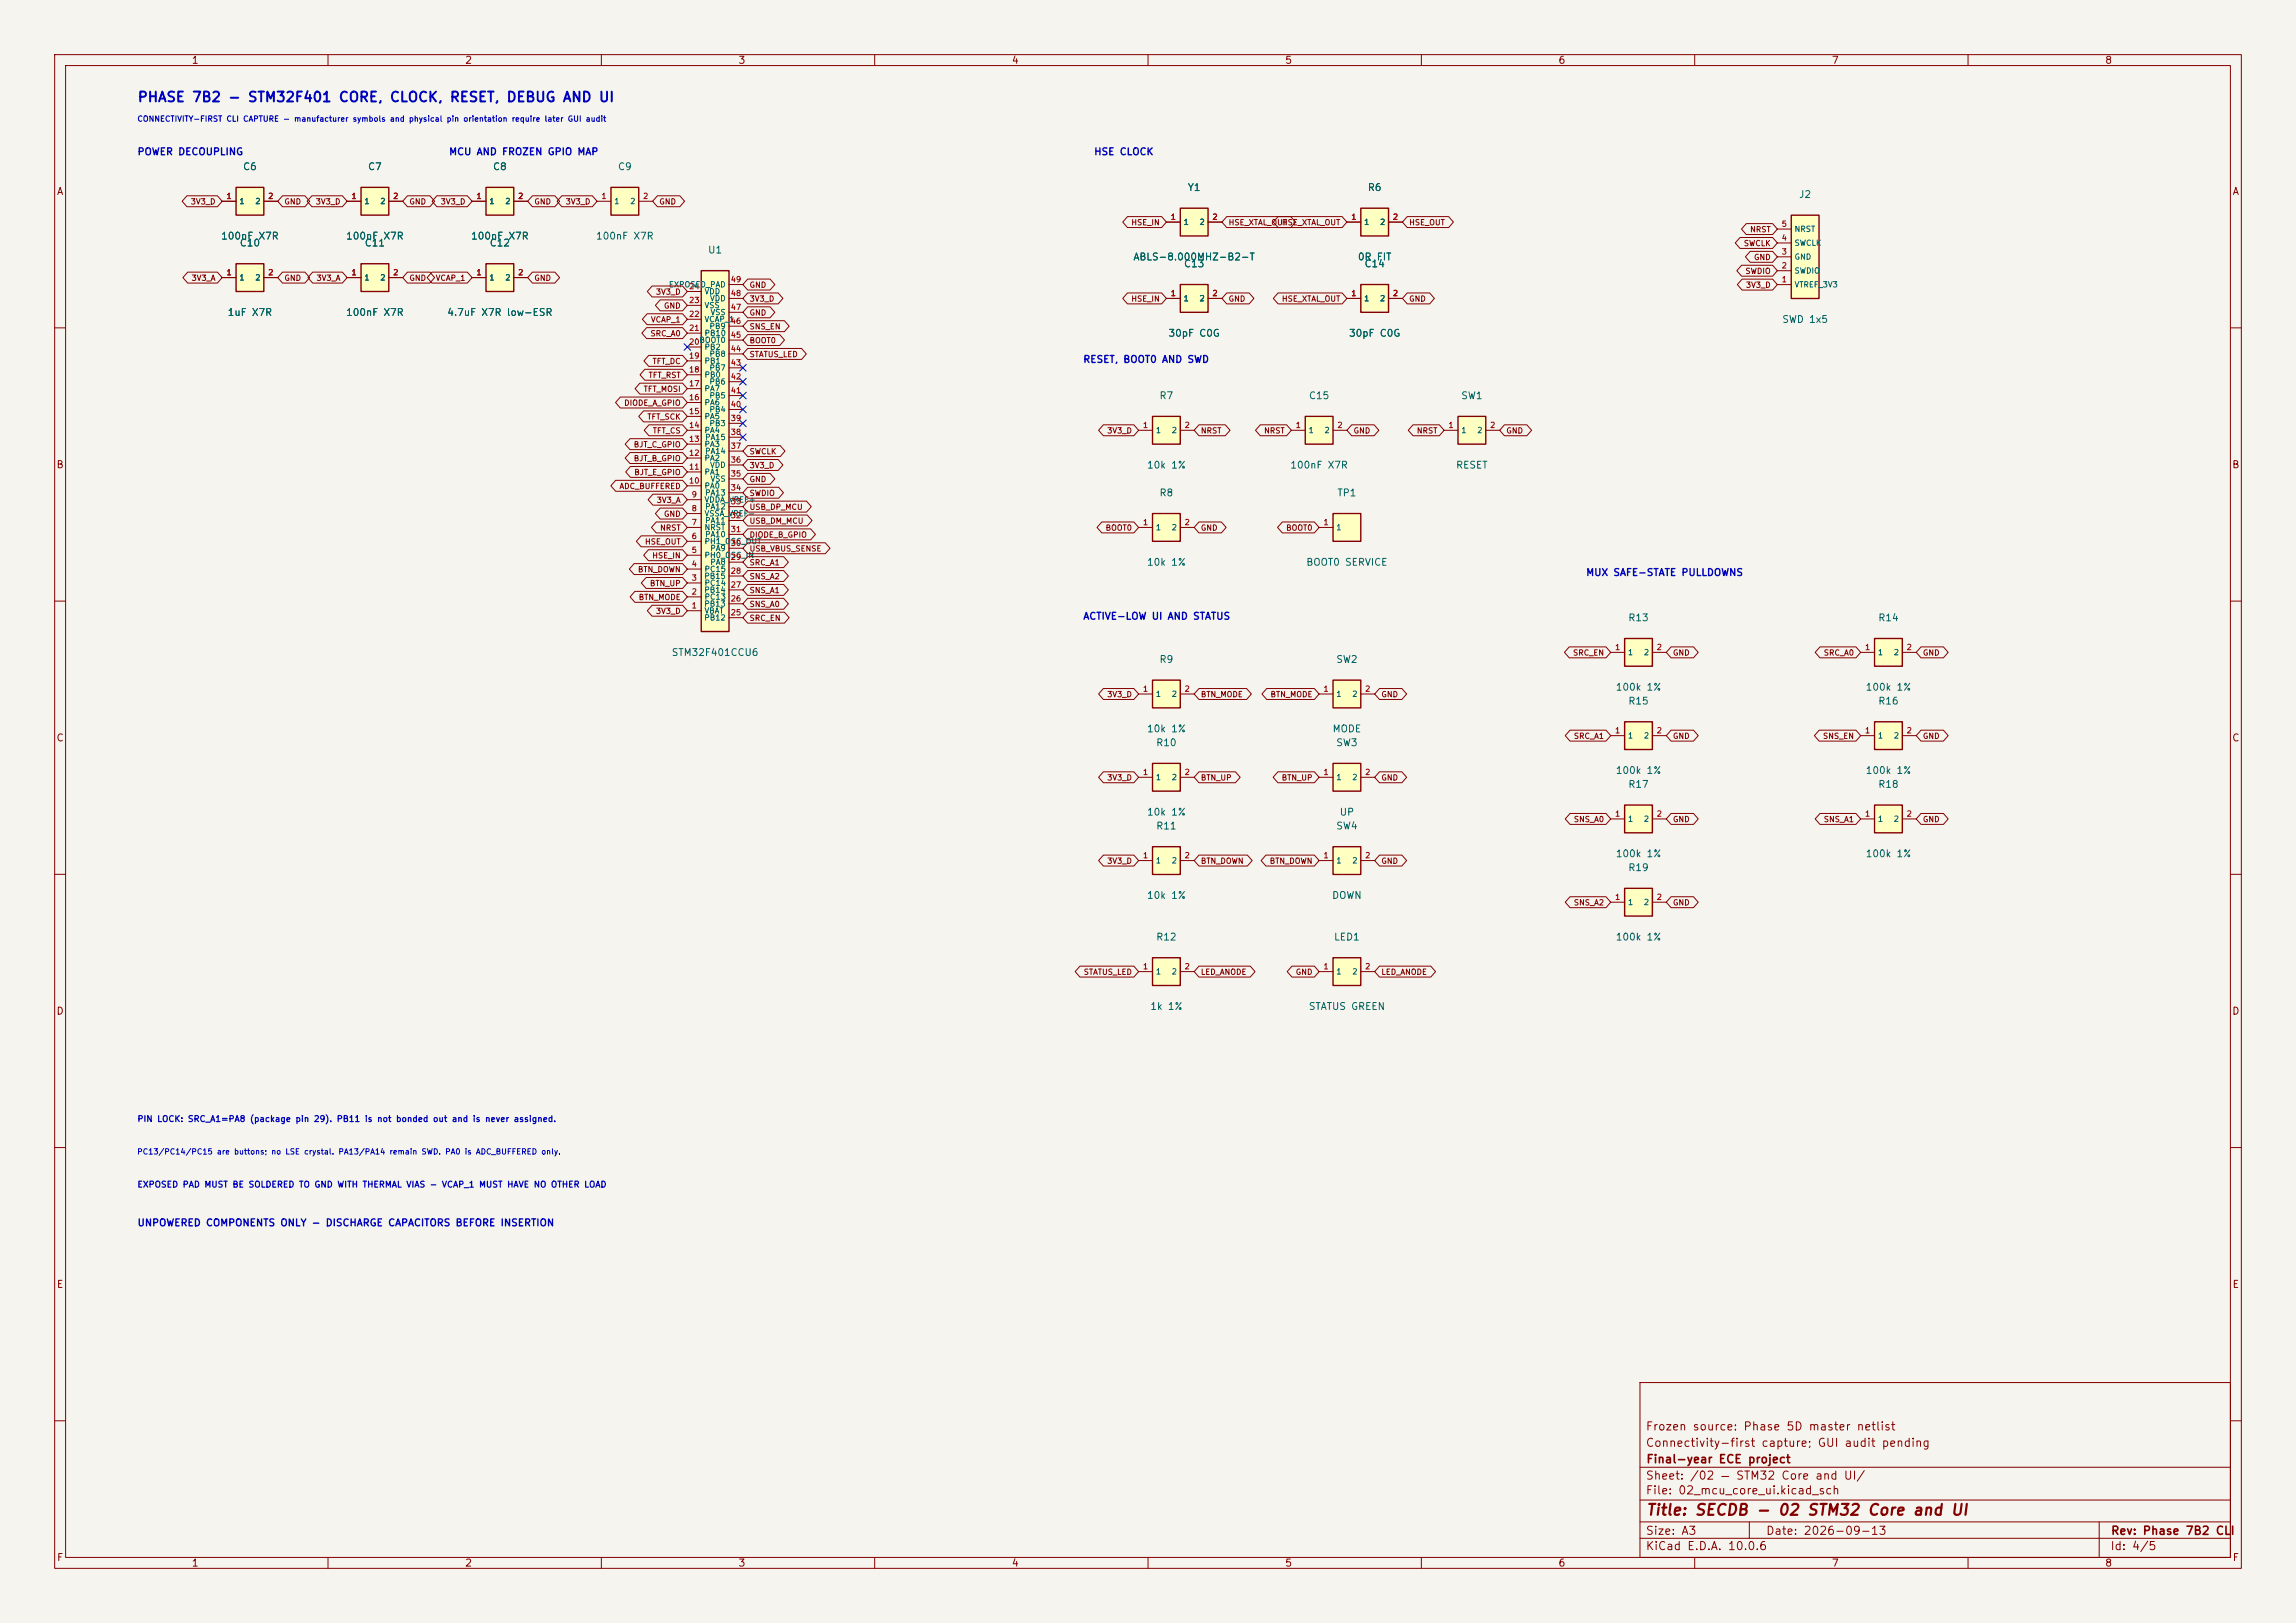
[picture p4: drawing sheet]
<svg xmlns="http://www.w3.org/2000/svg" width="420mm" height="297mm" viewBox="0 0 420 297" stroke-linecap="round" stroke-linejoin="round" font-family="sans-serif">
<defs><g id="words">
<text font-size="2" fill="#840000" x="301" y="277.8">Title: SECDB - 02 STM32 Core and UI</text>
<text font-size="1.8" fill="#0000c2" x="25.1" y="19.1">PHASE 7B2 - STM32F401 CORE, CLOCK, RESET, DEBUG AND UI</text>
<g font-size="1.5" fill="#840000">
<text x="300.9" y="262.1">Frozen source: Phase 5D master netlist</text>
<text x="300.9" y="265.1">Connectivity-first capture; GUI audit pending</text>
<text x="301" y="268.1">Final-year ECE project</text>
<text x="300.9" y="273.8">File: 02_mcu_core_ui.kicad_sch</text>
<text x="300.9" y="271.1">Sheet: /02 — STM32 Core and UI/</text>
<text x="300.9" y="281.2">Size: A3</text>
<text x="322.9" y="281.2">Date: 2026-09-13</text>
<text x="386" y="281.2">Rev: Phase 7B2 CLI</text>
<text x="300.9" y="284">KiCad E.D.A. 10.0.6</text>
<text x="385.9" y="284">Id: 4/5</text>
</g>
<g font-size="1.3" fill="#840000">
<text x="35" y="12">1</text>
<text x="85" y="12">2</text>
<text x="135" y="12">3</text>
<text x="185" y="12">4</text>
<text x="235" y="12">5</text>
<text x="285" y="12">6</text>
<text x="335" y="12">7</text>
<text x="385" y="12">8</text>
<text x="10.3" y="36">A</text>
<text x="408.3" y="36">A</text>
<text x="10.2" y="86">B</text>
<text x="408.2" y="86">B</text>
<text x="10.2" y="136">C</text>
<text x="408.2" y="136">C</text>
<text x="10.2" y="186">D</text>
<text x="408.2" y="186">D</text>
<text x="10.3" y="236">E</text>
<text x="408.3" y="236">E</text>
<text x="10.3" y="286">F</text>
<text x="35" y="287">1</text>
<text x="85" y="287">2</text>
<text x="135" y="287">3</text>
<text x="185" y="287">4</text>
<text x="235" y="287">5</text>
<text x="285" y="287">6</text>
<text x="335" y="287">7</text>
<text x="385" y="287">8</text>
<text x="408.3" y="286">F</text>
</g>
<g font-size="1.3" fill="#0000c2">
<text x="25" y="28.7">POWER DECOUPLING</text>
<text x="82" y="28.7">MCU AND FROZEN GPIO MAP</text>
<text x="200" y="28.7">HSE CLOCK</text>
<text x="198" y="66.7">RESET, BOOT0 AND SWD</text>
<text x="290" y="105.7">MUX SAFE-STATE PULLDOWNS</text>
<text x="198" y="113.7">ACTIVE-LOW UI AND STATUS</text>
<text x="25" y="224.7">UNPOWERED COMPONENTS ONLY - DISCHARGE CAPACITORS BEFORE INSERTION</text>
</g>
<g font-size="1.3" fill="#006464">
<text x="44.4" y="31.4">C6</text>
<text x="67.2" y="31.4">C7</text>
<text x="90.1" y="31.4">C8</text>
<text x="112.9" y="31.4">C9</text>
<text x="217.2" y="35.3">Y1</text>
<text x="250.1" y="35.3">R6</text>
<text x="329" y="36.5">J2</text>
<text x="40.3" y="44.1">100nF X7R</text>
<text x="43.7" y="45.4">C10</text>
<text x="63.2" y="44.1">100nF X7R</text>
<text x="66.6" y="45.4">C11</text>
<text x="86.1" y="44.1">100nF X7R</text>
<text x="89.5" y="45.4">C12</text>
<text x="108.9" y="44.1">100nF X7R</text>
<text x="129.4" y="46.7">U1</text>
<text x="207.2" y="48">ABLS-8.000MHZ-B2-T</text>
<text x="248.3" y="48">0R FIT</text>
<text x="216.5" y="49.2">C13</text>
<text x="249.5" y="49.2">C14</text>
<text x="41.5" y="58.1">1uF X7R</text>
<text x="63.2" y="58.1">100nF X7R</text>
<text x="81.7" y="58.1">4.7uF X7R low-ESR</text>
<text x="325.9" y="59.4">SWD 1x5</text>
<text x="213.6" y="61.9">30pF C0G</text>
<text x="246.6" y="61.9">30pF C0G</text>
<text x="212" y="73.4">R7</text>
<text x="239.3" y="73.4">C15</text>
<text x="267.2" y="73.4">SW1</text>
<text x="209.7" y="86.1">10k 1%</text>
<text x="235.9" y="86.1">100nF X7R</text>
<text x="266.2" y="86.1">RESET</text>
<text x="212" y="91.1">R8</text>
<text x="244.5" y="91.1">TP1</text>
<text x="209.7" y="103.8">10k 1%</text>
<text x="238.8" y="103.8">BOOT0 SERVICE</text>
<text x="297.7" y="114">R13</text>
<text x="343.5" y="114">R14</text>
<text x="122.8" y="120.3">STM32F401CCU6</text>
<text x="212" y="121.6">R9</text>
<text x="244.3" y="121.6">SW2</text>
<text x="295.5" y="126.7">100k 1%</text>
<text x="297.7" y="129.2">R15</text>
<text x="341.2" y="126.7">100k 1%</text>
<text x="343.5" y="129.2">R16</text>
<text x="209.7" y="134.3">10k 1%</text>
<text x="211.4" y="136.9">R10</text>
<text x="243.7" y="134.3">MODE</text>
<text x="244.3" y="136.9">SW3</text>
<text x="295.5" y="141.9">100k 1%</text>
<text x="341.2" y="141.9">100k 1%</text>
<text x="209.7" y="149.6">10k 1%</text>
<text x="245" y="149.6">UP</text>
<text x="297.7" y="144.5">R17</text>
<text x="343.5" y="144.5">R18</text>
<text x="211.4" y="152.1">R11</text>
<text x="244.3" y="152.1">SW4</text>
<text x="295.5" y="157.2">100k 1%</text>
<text x="297.7" y="159.7">R19</text>
<text x="341.2" y="157.2">100k 1%</text>
<text x="209.7" y="164.8">10k 1%</text>
<text x="243.6" y="164.8">DOWN</text>
<text x="211.4" y="172.4">R12</text>
<text x="243.9" y="172.4">LED1</text>
<text x="295.5" y="172.4">100k 1%</text>
<text x="210.3" y="185.1">1k 1%</text>
<text x="239.3" y="185.1">STATUS GREEN</text>
</g>
<g font-size="1.1" fill="#0000c2">
<text x="25" y="205.6">PIN LOCK: SRC_A1=PA8 (package pin 29). PB11 is not bonded out and is never assigned.</text>
<text x="25" y="217.6">EXPOSED PAD MUST BE SOLDERED TO GND WITH THERMAL VIAS - VCAP_1 MUST HAVE NO OTHER LOAD</text>
</g>
<g font-size="1" fill="#0000c2">
<text x="25" y="22.5">CONNECTIVITY-FIRST CLI CAPTURE - manufacturer symbols and physical pin orientation require later GUI audit</text>
<text x="25" y="211.5">PC13/PC14/PC15 are buttons; no LSE crystal. PA13/PA14 remain SWD. PA0 is ADC_BUFFERED only.</text>
</g>
<g font-size="1" fill="#840000">
<text x="34.8" y="37.7">3V3_D</text>
<text x="51.9" y="37.7">GND</text>
<text x="57.7" y="37.7">3V3_D</text>
<text x="74.8" y="37.7">GND</text>
<text x="80.5" y="37.7">3V3_D</text>
<text x="97.6" y="37.7">GND</text>
<text x="103.4" y="37.7">3V3_D</text>
<text x="120.5" y="37.7">GND</text>
<text x="206.8" y="41.5">HSE_IN</text>
<text x="224.6" y="41.5">HSE_XTAL_OUT</text>
<text x="234.4" y="41.5">HSE_XTAL_OUT</text>
<text x="257.7" y="41.5">HSE_OUT</text>
<text x="318.9" y="45.3">SWCLK</text>
<text x="320" y="42.7">NRST</text>
<text x="320.7" y="47.8">GND</text>
<text x="34.9" y="51.6">3V3_A</text>
<text x="51.9" y="51.6">GND</text>
<text x="57.8" y="51.6">3V3_A</text>
<text x="74.8" y="51.6">GND</text>
<text x="79.6" y="51.6">VCAP_1</text>
<text x="97.6" y="51.6">GND</text>
<text x="137" y="52.9">GND</text>
<text x="319.2" y="50.4">SWDIO</text>
<text x="319.3" y="52.9">3V3_D</text>
<text x="119" y="59.2">VCAP_1</text>
<text x="119.9" y="54.2">3V3_D</text>
<text x="121.4" y="56.7">GND</text>
<text x="137" y="58">GND</text>
<text x="137" y="55.4">3V3_D</text>
<text x="206.8" y="55.4">HSE_IN</text>
<text x="224.6" y="55.4">GND</text>
<text x="234.4" y="55.4">HSE_XTAL_OUT</text>
<text x="257.7" y="55.4">GND</text>
<text x="118.9" y="61.8">SRC_A0</text>
<text x="137" y="63.1">BOOT0</text>
<text x="137" y="60.5">SNS_EN</text>
<text x="137" y="65.6">STATUS_LED</text>
<text x="117.6" y="71.9">TFT_MOSI</text>
<text x="118.5" y="69.4">TFT_RST</text>
<text x="119.3" y="66.9">TFT_DC</text>
<text x="114.1" y="74.5">DIODE_A_GPIO</text>
<text x="118.3" y="77">TFT_SCK</text>
<text x="115.8" y="82.1">BJT_C_GPIO</text>
<text x="119.3" y="79.6">TFT_CS</text>
<text x="137" y="83.4">SWCLK</text>
<text x="202.4" y="79.6">3V3_D</text>
<text x="219.6" y="79.6">NRST</text>
<text x="231.1" y="79.6">NRST</text>
<text x="247.5" y="79.6">GND</text>
<text x="259.1" y="79.6">NRST</text>
<text x="275.4" y="79.6">GND</text>
<text x="113.2" y="89.7">ADC_BUFFERED</text>
<text x="115.8" y="84.6">BJT_B_GPIO</text>
<text x="115.9" y="87.2">BJT_E_GPIO</text>
<text x="137" y="88.5">GND</text>
<text x="137" y="85.9">3V3_D</text>
<text x="120" y="92.3">3V3_A</text>
<text x="121.4" y="94.8">GND</text>
<text x="137" y="93.5">USB_DP_MCU</text>
<text x="137" y="91">SWDIO</text>
<text x="117.9" y="99.9">HSE_OUT</text>
<text x="120.6" y="97.3">NRST</text>
<text x="137" y="101.2">USB_VBUS_SENSE</text>
<text x="137" y="98.6">DIODE_B_GPIO</text>
<text x="137" y="96.1">USB_DM_MCU</text>
<text x="202.1" y="97.3">BOOT0</text>
<text x="219.6" y="97.3">GND</text>
<text x="235.2" y="97.3">BOOT0</text>
<text x="116.6" y="105">BTN_DOWN</text>
<text x="118.8" y="107.5">BTN_UP</text>
<text x="119.2" y="102.4">HSE_IN</text>
<text x="137" y="106.2">SNS_A2</text>
<text x="137" y="103.7">SRC_A1</text>
<text x="116.7" y="110">BTN_MODE</text>
<text x="119.9" y="112.6">3V3_D</text>
<text x="137" y="113.9">SRC_EN</text>
<text x="137" y="111.3">SNS_A0</text>
<text x="137" y="108.8">SNS_A1</text>
<text x="287.6" y="120.2">SRC_EN</text>
<text x="305.9" y="120.2">GND</text>
<text x="333.5" y="120.2">SRC_A0</text>
<text x="351.6" y="120.2">GND</text>
<text x="202.4" y="127.8">3V3_D</text>
<text x="219.6" y="127.8">BTN_MODE</text>
<text x="232.3" y="127.8">BTN_MODE</text>
<text x="252.6" y="127.8">GND</text>
<text x="287.8" y="135.4">SRC_A1</text>
<text x="305.9" y="135.4">GND</text>
<text x="333.4" y="135.4">SNS_EN</text>
<text x="351.6" y="135.4">GND</text>
<text x="202.4" y="143.1">3V3_D</text>
<text x="219.6" y="143.1">BTN_UP</text>
<text x="234.4" y="143.1">BTN_UP</text>
<text x="252.6" y="143.1">GND</text>
<text x="287.8" y="150.7">SNS_A0</text>
<text x="305.9" y="150.7">GND</text>
<text x="333.5" y="150.7">SNS_A1</text>
<text x="351.6" y="150.7">GND</text>
<text x="202.4" y="158.3">3V3_D</text>
<text x="219.6" y="158.3">BTN_DOWN</text>
<text x="232.2" y="158.3">BTN_DOWN</text>
<text x="252.6" y="158.3">GND</text>
<text x="287.8" y="165.9">SNS_A2</text>
<text x="305.9" y="165.9">GND</text>
<text x="198.1" y="178.6">STATUS_LED</text>
<text x="219.6" y="178.6">LED_ANODE</text>
<text x="236.9" y="178.6">GND</text>
<text x="252.6" y="178.6">LED_ANODE</text>
</g>
<g font-size="1" fill="#a90000">
<text x="41.3" y="36.6">1</text>
<text x="49" y="36.6">2</text>
<text x="64.2" y="36.6">1</text>
<text x="71.8" y="36.6">2</text>
<text x="87.1" y="36.6">1</text>
<text x="94.7" y="36.6">2</text>
<text x="109.9" y="36.6">1</text>
<text x="117.5" y="36.6">2</text>
<text x="214.1" y="40.5">1</text>
<text x="221.7" y="40.5">2</text>
<text x="247.1" y="40.5">1</text>
<text x="254.7" y="40.5">2</text>
<text x="325.8" y="41.7">5</text>
<text x="325.8" y="46.8">3</text>
<text x="325.8" y="44.3">4</text>
<text x="41.3" y="50.6">1</text>
<text x="49" y="50.6">2</text>
<text x="64.2" y="50.6">1</text>
<text x="71.8" y="50.6">2</text>
<text x="87.1" y="50.6">1</text>
<text x="94.7" y="50.6">2</text>
<text x="125.9" y="53.2">24</text>
<text x="133.6" y="51.9">49</text>
<text x="325.8" y="51.9">1</text>
<text x="325.8" y="49.4">2</text>
<text x="125.9" y="58.2">22</text>
<text x="125.9" y="55.7">23</text>
<text x="133.6" y="59.5">46</text>
<text x="133.6" y="57">47</text>
<text x="133.6" y="54.4">48</text>
<text x="214.1" y="54.4">1</text>
<text x="221.7" y="54.4">2</text>
<text x="247.1" y="54.4">1</text>
<text x="254.7" y="54.4">2</text>
<text x="125.9" y="65.9">19</text>
<text x="125.9" y="63.3">20</text>
<text x="125.9" y="60.8">21</text>
<text x="133.6" y="64.6">44</text>
<text x="133.6" y="62">45</text>
<text x="125.9" y="70.9">17</text>
<text x="125.9" y="68.4">18</text>
<text x="133.6" y="69.7">42</text>
<text x="133.6" y="67.1">43</text>
<text x="125.9" y="76">15</text>
<text x="125.9" y="73.5">16</text>
<text x="133.6" y="77.3">39</text>
<text x="133.6" y="74.7">40</text>
<text x="133.6" y="72.2">41</text>
<text x="125.9" y="83.6">12</text>
<text x="125.9" y="81.1">13</text>
<text x="125.9" y="78.6">14</text>
<text x="133.6" y="82.4">37</text>
<text x="133.6" y="79.8">38</text>
<text x="209" y="78.6">1</text>
<text x="216.6" y="78.6">2</text>
<text x="236.9" y="78.6">1</text>
<text x="244.5" y="78.6">2</text>
<text x="264.9" y="78.6">1</text>
<text x="272.5" y="78.6">2</text>
<text x="125.9" y="88.7">10</text>
<text x="125.9" y="86.2">11</text>
<text x="133.6" y="90">34</text>
<text x="133.6" y="87.4">35</text>
<text x="133.6" y="84.9">36</text>
<text x="126.4" y="93.8">8</text>
<text x="126.4" y="91.3">9</text>
<text x="133.6" y="95.1">32</text>
<text x="133.6" y="92.5">33</text>
<text x="126.4" y="101.4">5</text>
<text x="126.4" y="98.9">6</text>
<text x="126.4" y="96.3">7</text>
<text x="133.6" y="100.1">30</text>
<text x="133.6" y="97.6">31</text>
<text x="209" y="96.3">1</text>
<text x="216.6" y="96.3">2</text>
<text x="242" y="96.3">1</text>
<text x="126.4" y="106.5">3</text>
<text x="126.4" y="104">4</text>
<text x="133.6" y="107.8">27</text>
<text x="133.6" y="105.2">28</text>
<text x="133.6" y="102.7">29</text>
<text x="126.4" y="111.6">1</text>
<text x="126.4" y="109">2</text>
<text x="133.6" y="112.8">25</text>
<text x="133.6" y="110.3">26</text>
<text x="295.3" y="119.2">1</text>
<text x="303" y="119.2">2</text>
<text x="341.1" y="119.2">1</text>
<text x="348.7" y="119.2">2</text>
<text x="209" y="126.8">1</text>
<text x="216.6" y="126.8">2</text>
<text x="242" y="126.8">1</text>
<text x="249.6" y="126.8">2</text>
<text x="295.3" y="134.4">1</text>
<text x="303" y="134.4">2</text>
<text x="341.1" y="134.4">1</text>
<text x="348.7" y="134.4">2</text>
<text x="209" y="142.1">1</text>
<text x="216.6" y="142.1">2</text>
<text x="242" y="142.1">1</text>
<text x="249.6" y="142.1">2</text>
<text x="295.3" y="149.7">1</text>
<text x="303" y="149.7">2</text>
<text x="341.1" y="149.7">1</text>
<text x="348.7" y="149.7">2</text>
<text x="209" y="157.3">1</text>
<text x="216.6" y="157.3">2</text>
<text x="242" y="157.3">1</text>
<text x="249.6" y="157.3">2</text>
<text x="295.3" y="164.9">1</text>
<text x="303" y="164.9">2</text>
<text x="209" y="177.6">1</text>
<text x="216.6" y="177.6">2</text>
<text x="242" y="177.6">1</text>
<text x="249.6" y="177.6">2</text>
</g>
<g font-size="1" fill="#006464">
<text x="43.7" y="37.6">1</text>
<text x="46.6" y="37.6">2</text>
<text x="66.5" y="37.6">1</text>
<text x="69.5" y="37.6">2</text>
<text x="89.4" y="37.6">1</text>
<text x="92.3" y="37.6">2</text>
<text x="112.3" y="37.6">1</text>
<text x="115.2" y="37.6">2</text>
<text x="216.4" y="41.4">1</text>
<text x="219.3" y="41.4">2</text>
<text x="249.4" y="41.4">1</text>
<text x="252.3" y="41.4">2</text>
<text x="328.2" y="47.8">GND</text>
<text x="328.2" y="45.2">SWCLK</text>
<text x="328.2" y="42.7">NRST</text>
<text x="43.7" y="51.6">1</text>
<text x="46.6" y="51.6">2</text>
<text x="66.5" y="51.6">1</text>
<text x="69.5" y="51.6">2</text>
<text x="89.4" y="51.6">1</text>
<text x="92.3" y="51.6">2</text>
<text x="122.3" y="52.8">EXPOSED_PAD</text>
<text x="328.2" y="52.8">VTREF_3V3</text>
<text x="328.2" y="50.3">SWDIO</text>
<text x="128.8" y="59.2">VCAP_1</text>
<text x="128.8" y="56.6">VSS</text>
<text x="128.8" y="54.1">VDD</text>
<text x="129.8" y="55.4">VDD</text>
<text x="129.9" y="57.9">VSS</text>
<text x="216.4" y="55.4">1</text>
<text x="219.3" y="55.4">2</text>
<text x="249.4" y="55.4">1</text>
<text x="252.3" y="55.4">2</text>
<text x="127.8" y="63">BOOT0</text>
<text x="128.8" y="64.3">PB2</text>
<text x="128.8" y="61.7">PB10</text>
<text x="129.7" y="65.5">PB8</text>
<text x="129.7" y="60.4">PB9</text>
<text x="128.8" y="71.9">PA7</text>
<text x="128.8" y="69.3">PB0</text>
<text x="128.8" y="66.8">PB1</text>
<text x="129.7" y="70.6">PB6</text>
<text x="129.7" y="68.1">PB7</text>
<text x="128.8" y="77">PA5</text>
<text x="128.8" y="74.4">PA6</text>
<text x="129.7" y="75.7">PB4</text>
<text x="129.7" y="73.1">PB5</text>
<text x="128.8" y="82">PA3</text>
<text x="128.8" y="79.5">PA4</text>
<text x="128.9" y="83.3">PA14</text>
<text x="128.9" y="80.8">PA15</text>
<text x="129.7" y="78.2">PB3</text>
<text x="211.3" y="79.5">1</text>
<text x="214.2" y="79.5">2</text>
<text x="239.3" y="79.5">1</text>
<text x="242.2" y="79.5">2</text>
<text x="267.2" y="79.5">1</text>
<text x="270.1" y="79.5">2</text>
<text x="128.8" y="89.7">PA0</text>
<text x="128.8" y="87.1">PA1</text>
<text x="128.8" y="84.6">PA2</text>
<text x="129.8" y="85.8">VDD</text>
<text x="129.9" y="88.4">VSS</text>
<text x="128.8" y="94.7">VSSA_VREF-</text>
<text x="128.8" y="92.2">VDDA_VREF+</text>
<text x="128.9" y="93.5">PA12</text>
<text x="128.9" y="90.9">PA13</text>
<text x="128.8" y="99.8">PH1_OSC_OUT</text>
<text x="128.8" y="97.3">NRST</text>
<text x="128.9" y="98.5">PA10</text>
<text x="128.9" y="96">PA11</text>
<text x="129.8" y="101.1">PA9</text>
<text x="211.3" y="97.3">1</text>
<text x="214.2" y="97.3">2</text>
<text x="244.3" y="97.3">1</text>
<text x="128.7" y="106.2">PB15</text>
<text x="128.8" y="107.4">PC14</text>
<text x="128.8" y="104.9">PC15</text>
<text x="128.8" y="102.4">PH0_OSC_IN</text>
<text x="129.8" y="103.6">PA8</text>
<text x="128.7" y="113.8">PB12</text>
<text x="128.7" y="111.2">PB13</text>
<text x="128.7" y="108.7">PB14</text>
<text x="128.8" y="112.5">VBAT</text>
<text x="128.8" y="110">PC13</text>
<text x="297.7" y="120.1">1</text>
<text x="300.6" y="120.1">2</text>
<text x="343.4" y="120.1">1</text>
<text x="346.3" y="120.1">2</text>
<text x="211.3" y="127.8">1</text>
<text x="214.2" y="127.8">2</text>
<text x="244.3" y="127.8">1</text>
<text x="247.3" y="127.8">2</text>
<text x="297.7" y="135.4">1</text>
<text x="300.6" y="135.4">2</text>
<text x="343.4" y="135.4">1</text>
<text x="346.3" y="135.4">2</text>
<text x="211.3" y="143">1</text>
<text x="214.2" y="143">2</text>
<text x="244.3" y="143">1</text>
<text x="247.3" y="143">2</text>
<text x="297.7" y="150.6">1</text>
<text x="300.6" y="150.6">2</text>
<text x="343.4" y="150.6">1</text>
<text x="346.3" y="150.6">2</text>
<text x="211.3" y="158.2">1</text>
<text x="214.2" y="158.2">2</text>
<text x="244.3" y="158.2">1</text>
<text x="247.3" y="158.2">2</text>
<text x="297.7" y="165.9">1</text>
<text x="300.6" y="165.9">2</text>
<text x="211.3" y="178.6">1</text>
<text x="214.2" y="178.6">2</text>
<text x="244.3" y="178.6">1</text>
<text x="247.3" y="178.6">2</text>
</g>
</g></defs>
<path d="M0 0h420v297h-420z" fill="#f5f4ef" stroke="#f5f4ef" stroke-width=".18"/>
<g fill="none" stroke="#840000" stroke-width=".18">
<path d="M10 10h400v277h-400zM12 12h396v273h-396zM60 10v2M110 10v2M160 10v2M210 10v2M260 10v2M310 10v2M360 10v2M10 60h2M408 60h2M10 110h2"/>
<path d="M408 110h2M10 160h2M408 160h2M10 210h2M408 210h2M300 253h108v32h-108zM10 260h2M300 278.5h108M300 274.5h108M300 268.5h108M320 278.5v3M384 278.5v6.5"/>
<path d="M408 260h2M60 285v2M110 285v2M160 285v2M210 285v2M260 285v2M300 281.5h108M310 285v2M360 285v2"/>
</g>
<path d="M248.9 38.1h5.1v5.1h-5.1z" fill="#ffffc2"/>
<path d="M248.9 38.1h5.1v5.1h-5.1z" fill="none" stroke="#840000" stroke-width=".25"/>
<path d="M246.4 40.6h2.5M254 40.6h2.5" fill="none" stroke="#840000" stroke-width=".18"/>
<path d="M243.8 94h5.1v5.1h-5.1z" fill="#ffffc2"/>
<path d="M243.8 94h5.1v5.1h-5.1z" fill="none" stroke="#840000" stroke-width=".25"/>
<path d="M241.3 96.5h2.5" fill="none" stroke="#840000" stroke-width=".18"/>
<path d="M238.8 76.2h5v5.1h-5z" fill="#ffffc2"/>
<path d="M238.8 76.2h5v5.1h-5z" fill="none" stroke="#840000" stroke-width=".25"/>
<path d="M236.2 78.7h2.6M243.8 78.7h2.6" fill="none" stroke="#840000" stroke-width=".18"/>
<path d="M210.8 76.2h5.1v5.1h-5.1z" fill="#ffffc2"/>
<path d="M210.8 76.2h5.1v5.1h-5.1z" fill="none" stroke="#840000" stroke-width=".25"/>
<path d="M208.3 78.7h2.5M215.9 78.7h2.5" fill="none" stroke="#840000" stroke-width=".18"/>
<path d="M128.3 49.5h5v66.1h-5z" fill="#ffffc2"/>
<path d="M128.3 49.5h5v66.1h-5z" fill="none" stroke="#840000" stroke-width=".25"/>
<g fill="none" stroke="#840000" stroke-width=".18">
<path d="M125.7 58.4h2.6M125.7 55.9h2.6M125.7 53.3h2.6M133.3 59.7h2.6M133.3 57.2h2.6M133.3 54.6h2.6M133.3 52.1h2.6M125.7 78.7h2.6M125.7 76.2h2.6M125.7 73.7h2.6M125.7 71.1h2.6M125.7 68.6h2.6"/>
<path d="M125.7 66h2.6M125.7 63.5h2.6M125.7 61h2.6M133.3 77.5h2.6M133.3 74.9h2.6M133.3 72.4h2.6M133.3 69.9h2.6M133.3 67.3h2.6M133.3 64.8h2.6M133.3 62.2h2.6M125.7 99.1h2.6M125.7 96.5h2.6"/>
<path d="M125.7 94h2.6M125.7 91.4h2.6M125.7 88.9h2.6M125.7 86.4h2.6M125.7 83.8h2.6M125.7 81.3h2.6M133.3 97.8h2.6M133.3 95.3h2.6M133.3 92.7h2.6M133.3 90.2h2.6M133.3 87.6h2.6M133.3 85.1h2.6"/>
<path d="M133.3 82.6h2.6M133.3 80h2.6M125.7 111.8h2.6M125.7 109.2h2.6M125.7 106.7h2.6M125.7 104.1h2.6M125.7 101.6h2.6M133.3 113h2.6M133.3 110.5h2.6M133.3 108h2.6M133.3 105.4h2.6M133.3 102.9h2.6"/>
<path d="M133.3 100.3h2.6"/>
</g>
<path d="M210.8 94h5.1v5.1h-5.1z" fill="#ffffc2"/>
<path d="M210.8 94h5.1v5.1h-5.1z" fill="none" stroke="#840000" stroke-width=".25"/>
<path d="M208.3 96.5h2.5M215.9 96.5h2.5" fill="none" stroke="#840000" stroke-width=".18"/>
<path d="M266.7 76.2h5.1v5.1h-5.1z" fill="#ffffc2"/>
<path d="M266.7 76.2h5.1v5.1h-5.1z" fill="none" stroke="#840000" stroke-width=".25"/>
<path d="M264.2 78.7h2.5M271.8 78.7h2.5" fill="none" stroke="#840000" stroke-width=".18"/>
<path d="M66 34.3h5.1v5.1h-5.1z" fill="#ffffc2"/>
<path d="M66 34.3h5.1v5.1h-5.1z" fill="none" stroke="#840000" stroke-width=".25"/>
<path d="M63.5 36.8h2.5M71.1 36.8h2.6" fill="none" stroke="#840000" stroke-width=".18"/>
<path d="M210.8 139.7h5.1v5.1h-5.1z" fill="#ffffc2"/>
<path d="M210.8 139.7h5.1v5.1h-5.1z" fill="none" stroke="#840000" stroke-width=".25"/>
<path d="M208.3 142.2h2.5M215.9 142.2h2.5" fill="none" stroke="#840000" stroke-width=".18"/>
<path d="M248.9 52.1h5.1v5.1h-5.1z" fill="#ffffc2"/>
<path d="M248.9 52.1h5.1v5.1h-5.1z" fill="none" stroke="#840000" stroke-width=".25"/>
<path d="M246.4 54.6h2.5M254 54.6h2.5" fill="none" stroke="#840000" stroke-width=".18"/>
<path d="M215.9 52.1h5.1v5.1h-5.1z" fill="#ffffc2"/>
<path d="M215.9 52.1h5.1v5.1h-5.1z" fill="none" stroke="#840000" stroke-width=".25"/>
<path d="M213.4 54.6h2.5M221 54.6h2.5" fill="none" stroke="#840000" stroke-width=".18"/>
<path d="M88.9 34.3h5.1v5.1h-5.1z" fill="#ffffc2"/>
<path d="M88.9 34.3h5.1v5.1h-5.1z" fill="none" stroke="#840000" stroke-width=".25"/>
<path d="M86.4 36.8h2.5M94 36.8h2.5" fill="none" stroke="#840000" stroke-width=".18"/>
<path d="M111.8 34.3h5v5.1h-5z" fill="#ffffc2"/>
<path d="M111.8 34.3h5v5.1h-5z" fill="none" stroke="#840000" stroke-width=".25"/>
<path d="M109.2 36.8h2.6M116.8 36.8h2.6" fill="none" stroke="#840000" stroke-width=".18"/>
<path d="M88.9 48.3h5.1v5h-5.1z" fill="#ffffc2"/>
<path d="M88.9 48.3h5.1v5h-5.1z" fill="none" stroke="#840000" stroke-width=".25"/>
<path d="M86.4 50.8h2.5M94 50.8h2.5" fill="none" stroke="#840000" stroke-width=".18"/>
<path d="M243.8 154.9h5.1v5.1h-5.1z" fill="#ffffc2"/>
<path d="M243.8 154.9h5.1v5.1h-5.1z" fill="none" stroke="#840000" stroke-width=".25"/>
<path d="M241.3 157.5h2.5M248.9 157.5h2.6" fill="none" stroke="#840000" stroke-width=".18"/>
<path d="M210.8 124.5h5.1v5h-5.1z" fill="#ffffc2"/>
<path d="M210.8 124.5h5.1v5h-5.1z" fill="none" stroke="#840000" stroke-width=".25"/>
<path d="M208.3 127h2.5M215.9 127h2.5" fill="none" stroke="#840000" stroke-width=".18"/>
<path d="M243.8 124.5h5.1v5h-5.1z" fill="#ffffc2"/>
<path d="M243.8 124.5h5.1v5h-5.1z" fill="none" stroke="#840000" stroke-width=".25"/>
<path d="M241.3 127h2.5M248.9 127h2.6" fill="none" stroke="#840000" stroke-width=".18"/>
<path d="M210.8 154.9h5.1v5.1h-5.1z" fill="#ffffc2"/>
<path d="M210.8 154.9h5.1v5.1h-5.1z" fill="none" stroke="#840000" stroke-width=".25"/>
<path d="M208.3 157.5h2.5M215.9 157.5h2.5" fill="none" stroke="#840000" stroke-width=".18"/>
<path d="M43.2 48.3h5.1v5h-5.1z" fill="#ffffc2"/>
<path d="M43.2 48.3h5.1v5h-5.1z" fill="none" stroke="#840000" stroke-width=".25"/>
<path d="M40.6 50.8h2.6M48.3 50.8h2.5" fill="none" stroke="#840000" stroke-width=".18"/>
<path d="M43.2 34.3h5.1v5.1h-5.1z" fill="#ffffc2"/>
<path d="M43.2 34.3h5.1v5.1h-5.1z" fill="none" stroke="#840000" stroke-width=".25"/>
<path d="M40.6 36.8h2.6M48.3 36.8h2.5" fill="none" stroke="#840000" stroke-width=".18"/>
<path d="M342.9 147.3h5.1v5.1h-5.1z" fill="#ffffc2"/>
<path d="M342.9 147.3h5.1v5.1h-5.1z" fill="none" stroke="#840000" stroke-width=".25"/>
<path d="M340.4 149.9h2.5M348 149.9h2.5" fill="none" stroke="#840000" stroke-width=".18"/>
<path d="M66 48.3h5.1v5h-5.1z" fill="#ffffc2"/>
<path d="M66 48.3h5.1v5h-5.1z" fill="none" stroke="#840000" stroke-width=".25"/>
<path d="M63.5 50.8h2.5M71.1 50.8h2.6" fill="none" stroke="#840000" stroke-width=".18"/>
<path d="M243.8 139.7h5.1v5.1h-5.1z" fill="#ffffc2"/>
<path d="M243.8 139.7h5.1v5.1h-5.1z" fill="none" stroke="#840000" stroke-width=".25"/>
<path d="M241.3 142.2h2.5M248.9 142.2h2.6" fill="none" stroke="#840000" stroke-width=".18"/>
<path d="M215.9 38.1h5.1v5.1h-5.1z" fill="#ffffc2"/>
<path d="M215.9 38.1h5.1v5.1h-5.1z" fill="none" stroke="#840000" stroke-width=".25"/>
<path d="M213.4 40.6h2.5M221 40.6h2.5" fill="none" stroke="#840000" stroke-width=".18"/>
<path d="M210.8 175.3h5.1v5h-5.1z" fill="#ffffc2"/>
<path d="M210.8 175.3h5.1v5h-5.1z" fill="none" stroke="#840000" stroke-width=".25"/>
<path d="M208.3 177.8h2.5M215.9 177.8h2.5" fill="none" stroke="#840000" stroke-width=".18"/>
<path d="M243.8 175.3h5.1v5h-5.1z" fill="#ffffc2"/>
<path d="M243.8 175.3h5.1v5h-5.1z" fill="none" stroke="#840000" stroke-width=".25"/>
<path d="M241.3 177.8h2.5M248.9 177.8h2.6" fill="none" stroke="#840000" stroke-width=".18"/>
<path d="M327.7 39.4h5v15.2h-5z" fill="#ffffc2"/>
<path d="M327.7 39.4h5v15.2h-5z" fill="none" stroke="#840000" stroke-width=".25"/>
<path d="M325.1 52.1h2.6M325.1 49.5h2.6M325.1 47h2.6M325.1 44.5h2.6M325.1 41.9h2.6" fill="none" stroke="#840000" stroke-width=".18"/>
<path d="M297.2 116.8h5.1v5.1h-5.1z" fill="#ffffc2"/>
<path d="M297.2 116.8h5.1v5.1h-5.1z" fill="none" stroke="#840000" stroke-width=".25"/>
<path d="M294.6 119.4h2.6M302.3 119.4h2.5" fill="none" stroke="#840000" stroke-width=".18"/>
<path d="M297.2 132.1h5.1v5.1h-5.1z" fill="#ffffc2"/>
<path d="M297.2 132.1h5.1v5.1h-5.1z" fill="none" stroke="#840000" stroke-width=".25"/>
<path d="M294.6 134.6h2.6M302.3 134.6h2.5" fill="none" stroke="#840000" stroke-width=".18"/>
<path d="M297.2 147.3h5.1v5.1h-5.1z" fill="#ffffc2"/>
<path d="M297.2 147.3h5.1v5.1h-5.1z" fill="none" stroke="#840000" stroke-width=".25"/>
<path d="M294.6 149.9h2.6M302.3 149.9h2.5" fill="none" stroke="#840000" stroke-width=".18"/>
<path d="M297.2 162.6h5.1v5h-5.1z" fill="#ffffc2"/>
<path d="M297.2 162.6h5.1v5h-5.1z" fill="none" stroke="#840000" stroke-width=".25"/>
<path d="M294.6 165.1h2.6M302.3 165.1h2.5" fill="none" stroke="#840000" stroke-width=".18"/>
<path d="M342.9 116.8h5.1v5.1h-5.1z" fill="#ffffc2"/>
<path d="M342.9 116.8h5.1v5.1h-5.1z" fill="none" stroke="#840000" stroke-width=".25"/>
<path d="M340.4 119.4h2.5M348 119.4h2.5" fill="none" stroke="#840000" stroke-width=".18"/>
<path d="M342.9 132.1h5.1v5.1h-5.1z" fill="#ffffc2"/>
<path d="M342.9 132.1h5.1v5.1h-5.1z" fill="none" stroke="#840000" stroke-width=".25"/>
<g fill="none" stroke="#840000" stroke-width=".18">
<path d="M34.2 35.8h5.6l.8 1-.8 1h-5.6l-.9-1zM40.6 36.8h2.6M48.3 36.8h2.5M51.7 35.8h4.1l.8 1-.8 1h-4.1l-.9-1zM57.1 35.8h5.5l.9 1-.9 1h-5.5l-.9-1zM63.5 36.8h2.5M71.1 36.8h2.6M74.5 35.8h4.1l.9 1-.9 1h-4.1l-.8-1zM79.9 35.8h5.6l.9 1-.9 1h-5.6l-.9-1zM86.4 36.8h2.5M94 36.8h2.5M97.4 35.8h4.1l.9 1-.9 1h-4.1l-.9-1z"/>
<path d="M102.8 35.8h5.5l.9 1-.9 1h-5.5l-.9-1zM120.3 35.8h4.1l.8 1-.8 1h-4.1l-.9-1zM206.2 39.6h6.3l.9 1-.9 1h-6.3l-.8-1zM224.4 39.6h11.7l.9 1-.9 1h-11.7l-.9-1zM233.8 39.6h11.7l.9 1-.9 1h-11.7l-.9-1zM257.4 39.6h7.6l.9 1-.9 1h-7.6l-.9-1zM34.3 49.8h5.5l.8 1-.8 1h-5.5l-.8-1zM40.6 50.8h2.6M48.3 50.8h2.5M51.7 49.8h4.1l.8 1-.8 1h-4.1l-.9-1zM57.2 49.8h5.4l.9 1-.9 1h-5.4l-.9-1zM63.5 50.8h2.5"/>
<path d="M71.1 50.8h2.6M74.5 49.8h4.1l.9 1-.9 1h-4.1l-.8-1zM79 49.8h6.5l.9 1-.9 1h-6.5l-.9-1zM86.4 50.8h2.5M94 50.8h2.5M97.4 49.8h4.1l.9 1-.9 1h-4.1l-.9-1zM118.3 60h6.6l.8 1-.8 1h-6.6l-.9-1zM118.4 57.4h6.5l.8 1-.8 1h-6.5l-.9-1zM119.3 52.3h5.6l.8 1-.8 1h-5.6l-.9-1zM120.8 54.9h4.1l.8 1-.8 1h-4.1l-.9-1zM136.8 58.7h6.7l.9 1-.9 1h-6.7l-.9-1zM136.8 56.1h4.1l.8 1.1-.8 1h-4.1l-.9-1z"/>
<path d="M136.8 53.6h5.5l.9 1-.9 1h-5.5l-.9-1zM136.8 51.1h4.1l.8 1-.8 1h-4.1l-.9-1zM206.2 53.6h6.3l.9 1-.9 1h-6.3l-.8-1zM213.4 40.6h2.5M213.4 54.6h2.5M221 40.6h2.5M221 54.6h2.5M224.4 53.6h4.1l.9 1-.9 1h-4.1l-.9-1zM233.8 53.6h11.7l.9 1-.9 1h-11.7l-.9-1zM246.4 40.6h2.5M246.4 54.6h2.5M254 40.6h2.5"/>
<path d="M254 54.6h2.5M257.4 53.6h4.1l.9 1-.9 1h-4.1l-.9-1zM318.3 43.5h5.9l.9 1-.9 1h-5.9l-.9-1zM318.6 48.5h5.6l.9 1-.9 1h-5.6l-.9-1zM318.7 51.1h5.5l.9 1-.9 1h-5.5l-.9-1zM319.4 40.9h4.8l.9 1-.9 1h-4.8l-.8-1zM320.1 46h4.1l.9 1-.9 1h-4.1l-.8-1zM113.5 72.7h11.4l.8 1-.8 1h-11.4l-.9-1zM117 70.1h7.9l.8 1-.8 1h-7.9l-.8-1zM117.7 75.2h7.2l.8 1-.8 1h-7.2l-.9-1zM117.9 67.6h7l.8 1-.8 1h-7l-.8-1zM118.7 65h6.2l.8 1-.8 1h-6.2l-.9-1z"/>
<path d="M118.7 77.7h6.2l.8 1-.8 1h-6.2l-.9-1zM136.8 61.2h5.8l.9 1-.9 1h-5.8l-.9-1zM136.8 63.8h9.8l.9 1-.9 1h-9.8l-.9-1zM201.8 77.7h5.6l.9 1-.9 1h-5.6l-.8-1zM219.3 77.7h4.8l.9 1-.9 1h-4.8l-.9-1zM230.5 77.7h4.8l.9 1-.9 1h-4.8l-.8-1zM247.3 77.7h4.1l.8 1-.8 1h-4.1l-.9-1zM258.5 77.7h4.8l.9 1-.9 1h-4.8l-.9-1zM275.2 77.7h4.1l.9 1-.9 1h-4.1l-.9-1zM112.6 87.9h12.3l.8 1-.8 1h-12.3l-.9-1zM115.2 82.8h9.7l.8 1-.8 1h-9.7l-.8-1zM115.2 80.3h9.7l.8 1-.8 1h-9.7l-.8-1z"/>
<path d="M115.3 85.4h9.6l.8 1-.8 1h-9.6l-.8-1zM117.3 98.1h7.6l.8 1-.8 1h-7.6l-.9-1zM119.4 90.4h5.5l.8 1-.8 1h-5.5l-.9-1zM120 95.5h4.9l.8 1-.8 1h-4.9l-.8-1zM120.8 93h4.1l.8 1-.8 1h-4.1l-.9-1zM136.8 99.3h14.2l.8 1-.8 1h-14.2l-.9-1zM136.8 96.8h11.5l.9 1-.9 1h-11.5l-.9-1zM136.8 94.2h10.9l.8 1.1-.8 1h-10.9l-.9-1zM136.8 91.7h10.7l.9 1-.9 1h-10.7l-.9-1zM136.8 89.2h5.6l.9 1-.9 1h-5.6l-.9-1zM136.8 86.6h4.1l.8 1-.8 1h-4.1l-.9-1zM136.8 84.1h5.5l.9 1-.9 1h-5.5l-.9-1z"/>
<path d="M136.8 81.5h5.9l.9 1.1-.9 1h-5.9l-.9-1zM201.5 95.5h5.9l.9 1-.9 1h-5.9l-.8-1zM219.3 95.5h4.1l.9 1-.9 1h-4.1l-.9-1zM234.6 95.5h5.8l.9 1-.9 1h-5.8l-.9-1zM116 103.1h8.9l.8 1-.8 1h-8.9l-.9-1zM116.1 108.2h8.8l.8 1-.8 1h-8.8l-.8-1zM118.2 105.7h6.7l.8 1-.8 1h-6.7l-.9-1zM118.6 100.6h6.3l.8 1-.8 1h-6.3l-.9-1zM119.3 110.8h5.6l.8 1-.8 1h-5.6l-.9-1zM136.8 112h6.7l.9 1-.9 1h-6.7l-.9-1zM136.8 109.5h6.5l.9 1-.9 1h-6.5l-.9-1zM136.8 106.9h6.5l.9 1.1-.9 1h-6.5l-.9-1z"/>
<path d="M136.8 104.4h6.5l.9 1-.9 1h-6.5l-.9-1zM136.8 101.9h6.5l.9 1-.9 1h-6.5l-.9-1zM287 118.4h6.8l.8 1-.8 1h-6.8l-.8-1zM305.7 118.4h4.1l.8 1-.8 1h-4.1l-.9-1zM332.9 118.4h6.6l.9 1-.9 1h-6.6l-.9-1zM351.4 118.4h4.1l.9 1-.9 1h-4.1l-.9-1zM201.8 126h5.6l.9 1-.9 1h-5.6l-.8-1zM219.3 126h8.7l.9 1-.9 1h-8.7l-.9-1zM231.7 126h8.7l.9 1-.9 1h-8.7l-.9-1zM252.3 126h4.1l.9 1-.9 1h-4.1l-.8-1zM287.2 133.6h6.6l.8 1-.8 1h-6.6l-.9-1zM305.7 133.6h4.1l.8 1-.8 1h-4.1l-.9-1z"/>
<path d="M332.8 133.6h6.7l.9 1-.9 1h-6.7l-.9-1zM340.4 134.6h2.5M348 134.6h2.5M351.4 133.6h4.1l.9 1-.9 1h-4.1l-.9-1zM201.8 141.2h5.6l.9 1-.9 1h-5.6l-.8-1zM201.8 156.5h5.6l.9 1-.9 1h-5.6l-.8-1zM219.3 156.5h8.9l.8 1-.8 1h-8.9l-.9-1zM219.3 141.2h6.7l.9 1-.9 1h-6.7l-.9-1zM231.6 156.5h8.8l.9 1-.9 1h-8.8l-.9-1zM233.8 141.2h6.6l.9 1-.9 1h-6.6l-.9-1zM252.3 141.2h4.1l.9 1-.9 1h-4.1l-.8-1zM252.3 156.5h4.1l.9 1-.9 1h-4.1l-.8-1z"/>
<path d="M287.2 148.9h6.6l.8 1-.8 1h-6.6l-.9-1zM305.7 148.9h4.1l.8 1-.8 1h-4.1l-.9-1zM332.9 148.9h6.6l.9 1-.9 1h-6.6l-.9-1zM351.4 148.9h4.1l.9 1-.9 1h-4.1l-.9-1zM197.5 176.8h9.9l.9 1-.9 1h-9.9l-.8-1zM219.3 176.8h9.4l.9 1-.9 1h-9.4l-.9-1zM236.3 176.8h4.1l.9 1-.9 1h-4.1l-.8-1zM252.3 176.8h9.4l.9 1-.9 1h-9.4l-.8-1zM287.2 164.1h6.6l.8 1-.8 1h-6.6l-.9-1zM305.7 164.1h4.1l.8 1-.8 1h-4.1l-.9-1z"/>
</g>
<g fill="none" stroke="#000084" stroke-width=".18">
<path d="M125.1 62.9l1.2 1.2M126.3 62.9l-1.2 1.2M135.3 76.9l1.2 1.2M135.3 74.3l1.2 1.2M135.3 79.4l1.2 1.2M135.3 66.7l1.2 1.2M135.3 69.2l1.2 1.3M135.3 71.8l1.2 1.2M136.5 76.9l-1.2 1.2M136.5 74.3l-1.2 1.2M136.5 79.4l-1.2 1.2M136.5 66.7l-1.2 1.2"/>
<path d="M136.5 69.2l-1.2 1.3M136.5 71.8l-1.2 1.2"/>
</g>
<use href="#words"/>
</svg>
